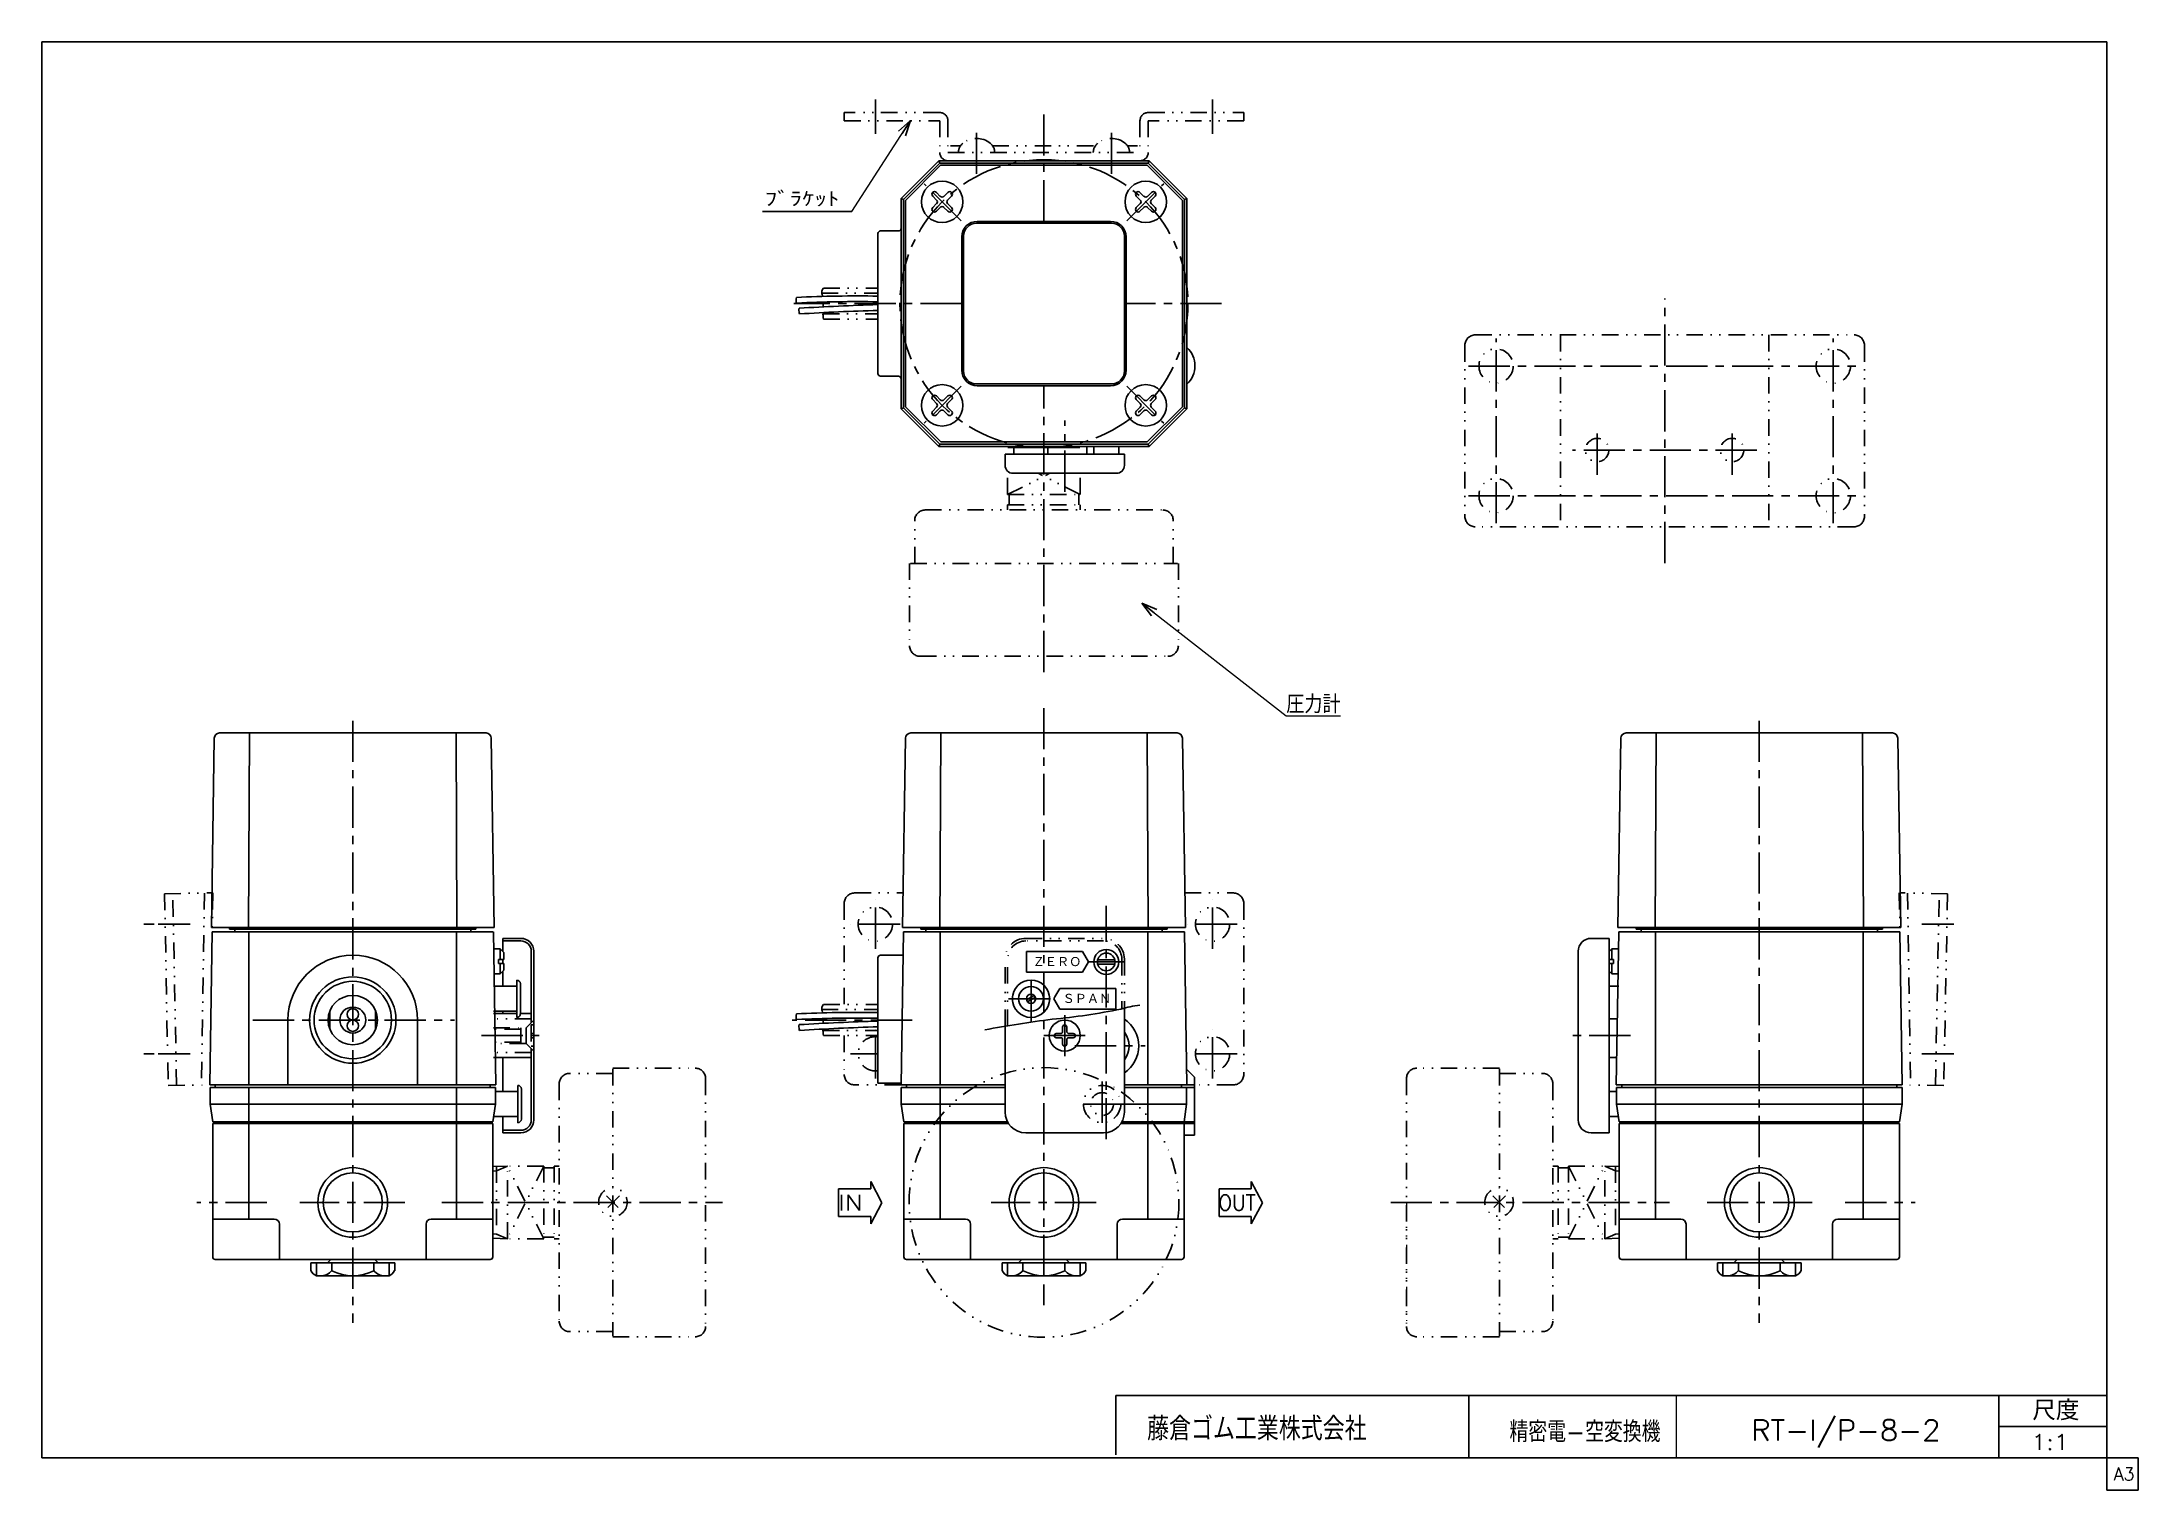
# Model space of a CAD drawing. Header units: millimetres. Extents: x -199 to 205, y -145 to 134.
import ezdxf
from ezdxf.enums import TextEntityAlignment as Align

# ---------------------------------------------------------------- set-up
doc = ezdxf.new("R2010")
doc.units = ezdxf.units.MM
doc.header["$LTSCALE"] = 0.25
doc.linetypes.add('CENTER', pattern=[50.8, 31.75, -6.35, 6.35, -6.35])
doc.linetypes.add('DIVIDE', pattern=[31.75, 12.7, -6.35, 0, -6.35, 0, -6.35])
doc.layers.add('Layer0001', color=7, linetype='Continuous')
doc.layers.add('Layer0014', color=7, linetype='Continuous')
doc.styles.add('FdaStyle0', font='txt.shx', dxfattribs={"width": 0.8, "bigfont": 'bigfont'})

msp = doc.modelspace()

# ---------------------------------------------------------------- texts
at = {"color": 4, "style": 'FdaStyle0'}
for s, height, width, p, p2 in [('ﾌﾞﾗｹｯﾄ', 3, 0.8, (-59.69, 102.69), (-45.29, 102.69)), ('圧力計', 3.5, 0.833333, (40.81, 5.04), (51.31, 5.04)), ('ＺＥＲＯ', 2, 0.746032, (-8.07, -43.91), (1.33, -43.91)), ('ＳＰＡＮ', 2, 0.746032, (-2.3, -51.01), (7.1, -51.01)), ('IN', 3, 0.8, (-45.56, -90.83), (-40.76, -90.83)), ('OUT', 3, 0.8, (27.73, -90.83), (34.93, -90.83)), ('尺度', 3.8, 0.749175, (184.62, -131.28), (193.7, -131.28)), ('藤倉ゴム工業株式会社', 4.5, 0.652778, (14.01, -135.16), (56.31, -135.16)), ('精密電-空変換機', 4, 0.716749, (83.85, -135.5), (112.95, -135.5)), ('RT-I/P-8-2', 4, 0.820225, (130.44, -135.2), (166.94, -135.2)), ('1:1', 3, 0.8, (184.44, -137), (191.64, -137))]:
    msp.add_text(s, height=height, dxfattribs=dict(at, width=width)).set_placement(p, p2, align=Align.FIT)
at = {"layer": 'Layer0014', "color": 7, "style": 'FdaStyle0', "width": 0.8}
msp.add_text('A3', height=2.5, dxfattribs=at).set_placement((200.31, -142.88), (204.31, -142.88), align=Align.FIT)

# ---------------------------------------------------------------- blocks, each defined once
blk = doc.blocks.new('_OPEN30')
at = {"color": 0, "linetype": 'ByBlock', "lineweight": -2}
for p, q in [((-1, 0.267949), (0, 0)), ((0, 0), (-1, -0.267949)), ((0, 0), (-1, 0))]:
    blk.add_line(p, q, dxfattribs=at)
blk = doc.blocks.new('DC_GROUP_RT･IP-8-2_1')
at = {"color": 4, "linetype": 'DIVIDE', "lineweight": 25}
for p, q in [((83.09, -88.01), (80.62, -90.48)), ((80.62, -88.01), (83.09, -90.48))]:
    blk.add_line(p, q, dxfattribs=at)
blk.add_circle((81.85, -89.24), 2.75, dxfattribs=at)
blk = doc.blocks.new('DC_GROUP_RT･IP-8-2_2')
at = {"color": 4, "linetype": 'DIVIDE', "lineweight": 25}
for p, q in [((-87.71, -88.01), (-90.19, -90.48)), ((-90.19, -88.01), (-87.71, -90.48))]:
    blk.add_line(p, q, dxfattribs=at)
blk.add_circle((-88.95, -89.24), 2.75, dxfattribs=at)

# ---------------------------------------------------------------- linework, layer by layer
at = {"color": 4, "linetype": 'CENTER', "lineweight": 25}
for p, q in [((-38.37, 123.38), (-38.37, 116.78)), ((-5.87, 99.89), (-5.87, 121.45)), ((26.63, 123.38), (26.63, 116.78)), ((-18.87, 116.98), (-18.87, 109.09)), ((7.13, 116.98), (7.13, 109.09)), ((113.76, 34), (113.76, 85)), ((-21.72, 84.04), (-54.11, 84.04)), ((28.35, 84.04), (9.98, 84.04)), ((81.26, 41.7), (81.26, 77.3)), ((146.26, 41.7), (146.26, 77.3)), ((75.96, 72), (151.56, 72)), ((-5.87, 13), (-5.87, 68.19)), ((-1.87, 47.77), (-1.87, 61.48)), ((100.76, 51.05), (100.76, 60.55)), ((126.76, 51.05), (126.76, 60.55)), ((131.51, 55.8), (96.01, 55.8)), ((75.96, 47), (151.56, 47)), ((-5.87, 6.04), (-5.87, -106.45)), ((-139.09, 3.61), (-139.09, -112.48)), ((132, 3.61), (132, -112.48)), ((-38.37, -40.37), (-38.37, -30.84)), ((6.13, -77.1), (6.13, -32.1)), ((26.63, -40.37), (26.63, -30.84)), ((-176.6, -35.61), (-170.45, -35.61)), ((-33.61, -35.61), (-43.14, -35.61)), ((31.39, -35.61), (21.86, -35.61)), ((169.51, -35.61), (163.35, -35.61)), ((2.63, -42.91), (9.63, -42.91)), ((-8.37, -54.36), (-8.37, -45.66)), ((-12.72, -50.01), (-4.02, -50.01)), ((-158.35, -54.11), (-119.5, -54.11)), ((-31.29, -54.11), (-54.38, -54.11)), ((-38.37, -65.37), (-38.37, -55.84)), ((-1.87, -61.08), (-1.87, -52.83)), ((26.63, -65.37), (26.63, -55.84)), ((-114.25, -57.11), (-101.94, -57.11)), ((-5.87, -57.11), (2.36, -57.11)), ((0.08, -59.11), (13.63, -59.11)), ((107.16, -57.11), (94.85, -57.11)), ((-170.45, -60.61), (-176.6, -60.61)), ((-37.87, -60.61), (-43.14, -60.61)), ((31.39, -60.61), (21.86, -60.61)), ((163.35, -60.61), (169.51, -60.61)), ((5.33, -65.99), (5.33, -74.65)), ((9.61, -70.31), (0.5, -70.31)), ((-155.65, -89.29), (-169.13, -89.29)), ((-129.04, -89.29), (-149.29, -89.29)), ((-121.92, -89.29), (-67.86, -89.29)), ((4.18, -89.29), (-16.07, -89.29)), ((60.96, -89.29), (114.69, -89.29)), ((121.94, -89.29), (142.19, -89.29)), ((148.56, -89.29), (162.03, -89.29))]:
    msp.add_line(p, q, dxfattribs=at)
at = {"color": 4, "linetype": 'DIVIDE', "lineweight": 25}
for p, q in [((-25.97, 120.88), (-44.37, 120.88)), ((-44.37, 119.28), (-44.37, 120.88)), ((-44.37, 119.28), (-25.97, 119.28)), ((-25.97, 119.28), (-25.97, 113.19)), ((-24.37, 119.28), (-24.37, 113.19)), ((12.63, 119.28), (12.63, 113.19)), ((14.23, 120.88), (32.63, 120.88)), ((14.23, 119.28), (14.23, 113.19)), ((32.63, 119.28), (14.23, 119.28)), ((32.63, 119.28), (32.63, 120.88)), ((-24.37, 113.19), (12.63, 113.19)), ((-23.87, 114.48), (-21.96, 114.48)), ((-15.79, 114.48), (4.04, 114.48)), ((10.21, 114.48), (12.13, 114.48)), ((-48.67, 86.45), (-48.7, 86.31)), ((-48.7, 86.31), (-48.67, 86.01)), ((-48.68, 86.04), (-37.87, 86.04)), ((-48.61, 86.65), (-48.67, 86.45)), ((-48.67, 86.01), (-48.62, 85.8)), ((-48.65, 85.89), (-48.53, 85.46)), ((-48.47, 86.89), (-48.63, 86.6)), ((-48.37, 87.04), (-48.56, 86.75)), ((-48.55, 85.55), (-48.52, 85.43)), ((-48.37, 87.04), (-37.87, 87.04)), ((-48.47, 84.33), (-48.44, 84.22)), ((-48.45, 83.42), (-48.47, 83.4)), ((-48.47, 82.11), (-48.45, 82.29)), ((-48.45, 81.83), (-48.47, 82.09)), ((-48.47, 82.04), (-37.87, 82.04)), ((-48.44, 81.8), (-48.47, 82.01)), ((-48.46, 84.32), (-48.44, 83.44)), ((-48.44, 84.21), (-48.42, 84.04)), ((-48.42, 81.59), (-48.44, 81.8)), ((-48.42, 84.02), (-48.43, 83.48)), ((-48.4, 81.34), (-48.42, 81.59)), ((-48.37, 81.04), (-48.4, 81.34)), ((-48.37, 81.04), (-37.87, 81.04)), ((77.26, 78), (150.26, 78)), ((93.66, 78), (93.66, 41)), ((133.86, 78), (133.86, 41)), ((75.26, 76), (75.26, 43)), ((152.26, 76), (152.26, 43)), ((-12.87, 47.24), (-12.87, 51.71)), ((-12.87, 47.24), (-4.73, 51.31)), ((1.13, 47.24), (-7.01, 51.31)), ((1.13, 47.24), (1.13, 51.31)), ((-12.87, 47.24), (1.13, 47.24)), ((-12.87, 45.24), (1.13, 45.24)), ((-12.87, 45.24), (-12.87, 44.24)), ((-12.57, 45.24), (-12.57, 47.39)), ((0.83, 45.24), (0.83, 47.39)), ((1.13, 45.24), (1.13, 44.24)), ((-30.77, 33.94), (-30.77, 42.24)), ((-28.77, 44.24), (17.03, 44.24)), ((19.03, 33.94), (19.03, 42.24)), ((150.26, 41), (77.26, 41)), ((-31.77, 33.94), (-31.77, 18.14)), ((-31.62, 33.94), (19.88, 33.94)), ((20.03, 33.94), (20.03, 18.14)), ((-29.77, 16.04), (18.88, 16.04)), ((-175.37, -29.77), (-166.08, -29.59)), ((-175.37, -29.77), (-174.65, -66.76)), ((-173.05, -66.73), (-173.77, -29.74)), ((-167.68, -29.62), (-168.25, -66.64)), ((-166.08, -29.59), (-166.19, -37.11)), ((-44.37, -31.61), (-44.37, -51.11)), ((-42.37, -29.61), (-33.02, -29.61)), ((21.27, -29.61), (30.63, -29.61)), ((32.63, -31.61), (32.63, -64.61)), ((158.98, -29.59), (159.1, -37.11)), ((168.27, -29.77), (158.99, -29.59)), ((160.58, -29.62), (161.15, -66.64)), ((165.95, -66.73), (166.67, -29.74)), ((168.27, -29.77), (167.55, -66.76)), ((-9.37, -38.36), (5.63, -38.36)), ((5.63, -38.86), (-9.37, -38.86)), ((-13.37, -55.23), (-13.37, -42.36)), ((-12.87, -55.23), (-12.87, -42.36)), ((9.13, -42.36), (9.13, -51.99)), ((9.63, -42.36), (9.63, -51.81)), ((-48.67, -51.69), (-48.7, -51.84)), ((-48.7, -51.84), (-48.67, -52.14)), ((-48.68, -52.11), (-37.87, -52.11)), ((-48.61, -51.5), (-48.67, -51.69)), ((-48.67, -52.14), (-48.62, -52.35)), ((-48.65, -52.26), (-48.53, -52.68)), ((-48.47, -51.25), (-48.63, -51.55)), ((-48.37, -51.11), (-48.56, -51.4)), ((-48.37, -51.11), (-37.87, -51.11)), ((-104.69, -53.86), (-111.99, -53.86)), ((-111.99, -55.61), (-105.69, -55.61)), ((-106.69, -55.86), (-111.99, -55.86)), ((-106.69, -58.61), (-106.69, -55.61)), ((-104.19, -54.11), (-105.69, -55.61)), ((-105.69, -55.61), (-105.69, -58.61)), ((-104.19, -55.06), (-104.69, -55.06)), ((-104.69, -55.06), (-104.69, -59.16)), ((-48.55, -52.59), (-48.52, -52.72)), ((-48.47, -53.81), (-48.44, -53.92)), ((-48.45, -54.72), (-48.47, -54.75)), ((-48.47, -56.04), (-48.45, -55.86)), ((-48.45, -56.32), (-48.47, -56.06)), ((-48.47, -56.11), (-37.87, -56.11)), ((-48.44, -56.34), (-48.47, -56.14)), ((-48.46, -53.83), (-48.44, -54.71)), ((-48.44, -53.94), (-48.42, -54.1)), ((-48.42, -56.55), (-48.44, -56.34)), ((-48.42, -54.12), (-48.43, -54.67)), ((-48.4, -56.81), (-48.42, -56.55)), ((-106.69, -58.36), (-111.99, -58.36)), ((-105.69, -58.61), (-111.99, -58.61)), ((-104.69, -60.36), (-111.99, -60.36)), ((-105.69, -58.61), (-104.19, -60.11)), ((-104.69, -56.71), (-104.19, -56.71)), ((-104.69, -57.51), (-104.19, -57.51)), ((-104.19, -59.16), (-104.69, -59.16)), ((-48.37, -57.11), (-48.4, -56.81)), ((-48.37, -57.11), (-37.87, -57.11)), ((-44.37, -57.11), (-44.37, -64.61)), ((-88.99, -64.39), (-97.29, -64.39)), ((-88.99, -63.39), (-73.19, -63.39)), ((-88.99, -63.54), (-88.99, -115.04)), ((81.9, -63.39), (66.1, -63.39)), ((81.9, -63.54), (81.9, -115.04)), ((81.9, -64.39), (90.2, -64.39)), ((-174.65, -66.76), (-166.65, -66.61)), ((-99.29, -66.39), (-99.29, -112.19)), ((-71.09, -65.39), (-71.09, -114.04)), ((-33.42, -66.61), (-42.37, -66.61)), ((30.63, -66.61), (23.14, -66.61)), ((64, -65.39), (64, -114.04)), ((92.2, -66.39), (92.2, -112.19)), ((167.55, -66.76), (159.55, -66.61)), ((-111.36, -83.21), (-112.21, -83.23)), ((-109.29, -82.29), (-112.09, -82.37)), ((-111.36, -83.21), (-109.29, -82.29)), ((-111.36, -82.35), (-111.36, -96.22)), ((-109.29, -96.29), (-109.29, -82.29)), ((-102.29, -82.29), (-109.29, -82.29)), ((-102.29, -82.29), (-109.29, -96.29)), ((-102.29, -96.29), (-109.29, -82.29)), ((-100.29, -82.59), (-102.44, -82.59)), ((-102.29, -82.29), (-102.29, -96.29)), ((-100.29, -82.29), (-100.29, -96.29)), ((-100.29, -82.29), (-99.29, -82.29)), ((93.2, -82.29), (92.2, -82.29)), ((93.2, -82.29), (93.2, -96.29)), ((93.2, -82.59), (95.35, -82.59)), ((95.2, -82.29), (95.2, -96.29)), ((95.2, -82.29), (102.2, -82.29)), ((95.2, -82.29), (102.2, -96.29)), ((95.2, -96.29), (102.2, -82.29)), ((102.2, -96.29), (102.2, -82.29)), ((102.2, -82.29), (105, -82.37)), ((104.26, -83.21), (102.2, -82.29)), ((104.26, -82.35), (104.26, -96.22)), ((104.26, -83.21), (105, -83.23)), ((-111.36, -95.37), (-112.09, -95.35)), ((-109.29, -96.29), (-112.09, -96.2)), ((-111.36, -95.37), (-109.29, -96.29)), ((-102.29, -96.29), (-109.29, -96.29)), ((-100.29, -95.99), (-102.44, -95.99)), ((-100.29, -96.29), (-99.29, -96.29)), ((93.2, -96.29), (92.2, -96.29)), ((93.2, -95.99), (95.35, -95.99)), ((95.2, -96.29), (102.2, -96.29)), ((104.26, -95.37), (102.2, -96.29)), ((102.2, -96.29), (105, -96.2)), ((104.26, -95.37), (105, -95.35)), ((-88.99, -114.19), (-97.29, -114.19)), ((-88.99, -115.19), (-73.19, -115.19)), ((81.9, -115.19), (66.1, -115.19)), ((81.9, -114.19), (90.2, -114.19))]:
    msp.add_line(p, q, dxfattribs=at)
at = {"color": 4, "linetype": 'Continuous', "lineweight": 13}
for p, q in [((-42.89, 101.79), (-31.6, 119.37)), ((12.99, 26.28), (40.81, 4.54)), ((40.81, 4.54), (51.31, 4.54)), ((116, -126.5), (116, -138.5))]:
    msp.add_line(p, q, dxfattribs=at)
at = {"color": 4, "linetype": 'Continuous', "lineweight": 25}
for p, q in [((-26.15, 111.59), (-33.42, 104.31)), ((-25.95, 111.12), (-32.95, 104.12)), ((-26.15, 111.59), (14.4, 111.59)), ((-25.95, 111.12), (-26.15, 111.59)), ((-25.95, 111.12), (14.21, 111.12)), ((14.21, 111.12), (14.4, 111.59)), ((14.21, 111.12), (21.21, 104.12)), ((14.4, 111.59), (21.68, 104.31)), ((-25.85, 104.72), (-26.61, 105.48)), ((-25.14, 104.72), (-24.38, 105.48)), ((12.63, 105.48), (13.39, 104.72)), ((14.1, 104.72), (14.86, 105.48)), ((-42.89, 101.79), (-60.14, 101.79)), ((-33.42, 63.76), (-33.42, 104.31)), ((-32.95, 104.12), (-33.42, 104.31)), ((-32.95, 63.96), (-32.95, 104.12)), ((-26.56, 104.01), (-27.32, 104.77)), ((-27.32, 102.55), (-26.56, 103.31)), ((-25.85, 102.6), (-26.61, 101.84)), ((-24.38, 101.84), (-25.14, 102.6)), ((-23.68, 104.77), (-24.44, 104.01)), ((-23.68, 102.55), (-24.44, 103.31)), ((12.69, 104.01), (11.93, 104.77)), ((11.93, 102.55), (12.69, 103.31)), ((12.63, 101.84), (13.39, 102.6)), ((14.86, 101.84), (14.1, 102.6)), ((14.81, 104.01), (15.57, 104.77)), ((14.81, 103.31), (15.57, 102.55)), ((21.21, 104.12), (21.68, 104.31)), ((21.21, 104.12), (21.21, 63.96)), ((21.68, 104.31), (21.68, 63.76)), ((-37.87, 70.54), (-37.87, 97.54)), ((-33.92, 98.04), (-37.37, 98.04)), ((-21.37, 71.04), (-21.37, 97.04)), ((-18.87, 99.54), (7.13, 99.54)), ((9.63, 97.04), (9.63, 71.04)), ((-53.64, 84.93), (-53.66, 84.68)), ((-53.59, 85.24), (-53.64, 84.93)), ((-53.66, 84.68), (-53.64, 84.44)), ((-53.64, 84.44), (-53.6, 84.28)), ((-53.62, 84.35), (-53.54, 84.14)), ((-53.06, 83.14), (-53.09, 82.82)), ((-53.09, 82.82), (-53.06, 82.32)), ((-53.06, 82.32), (-53.02, 82.11)), ((-53.04, 82.2), (-53, 82.04)), ((-33.92, 70.04), (-37.37, 70.04)), ((-26.56, 64.77), (-27.32, 65.53)), ((-26.61, 66.24), (-25.85, 65.48)), ((-24.38, 66.24), (-25.14, 65.48)), ((-23.68, 65.53), (-24.44, 64.77)), ((7.13, 68.54), (-18.87, 68.54)), ((11.93, 65.53), (12.69, 64.77)), ((12.63, 66.24), (13.39, 65.48)), ((14.1, 65.48), (14.86, 66.24)), ((15.57, 65.53), (14.81, 64.77)), ((-32.95, 63.96), (-33.42, 63.76)), ((-26.15, 56.49), (-33.42, 63.76)), ((-25.95, 56.96), (-32.95, 63.96)), ((-26.56, 64.06), (-27.32, 63.3)), ((-25.85, 63.36), (-26.61, 62.6)), ((-24.38, 62.6), (-25.14, 63.36)), ((-24.44, 64.06), (-23.68, 63.3)), ((11.93, 63.3), (12.69, 64.06)), ((13.39, 63.36), (12.63, 62.6)), ((14.1, 63.36), (14.86, 62.6)), ((14.21, 56.96), (21.21, 63.96)), ((14.4, 56.49), (21.68, 63.76)), ((14.81, 64.06), (15.57, 63.3)), ((21.21, 63.96), (21.68, 63.76)), ((-25.95, 56.96), (-26.15, 56.49)), ((14.21, 56.96), (-25.95, 56.96)), ((14.21, 56.96), (14.4, 56.49)), ((14.4, 56.49), (-26.15, 56.49)), ((-13.37, 54.99), (9.63, 54.99)), ((-13.37, 54.99), (-13.37, 52.84)), ((-12.81, 56.3), (1.06, 56.3)), ((-11.65, 56.49), (-11.65, 54.99)), ((-5.1, 56.49), (-5.1, 54.99)), ((2.38, 56.49), (2.38, 54.99)), ((3.73, 54.99), (3.73, 56.49)), ((8.53, 54.99), (8.53, 56.49)), ((9.63, 52.84), (9.63, 54.99)), ((-11.84, 51.31), (8.09, 51.31)), ((-159, 1.24), (-159.17, -36.56)), ((-119.18, 1.24), (-119.01, -36.56)), ((-25.78, 1.24), (-25.95, -36.56)), ((14.04, 1.24), (14.21, -36.56)), ((112.09, 1.24), (111.92, -36.56)), ((151.91, 1.24), (152.08, -36.56)), ((-177.35, -35.61), (-179.38, -35.61)), ((-166.19, -37.11), (-166.65, -66.61)), ((-166.17, -37.11), (-112.01, -37.11)), ((-161.84, -37.11), (-161.84, -36.56)), ((-159.09, -37.11), (-159.09, -66.61)), ((-119.09, -66.61), (-119.09, -37.11)), ((-116.34, -37.11), (-116.34, -36.56)), ((-111.99, -37.11), (-111.54, -66.61)), ((-110.19, -38.36), (-110.19, -40.92)), ((-110.19, -38.36), (-106.69, -38.36)), ((-106.69, -38.86), (-110.19, -38.86)), ((-33.42, -66.59), (-32.95, -37.11)), ((-32.95, -37.11), (21.21, -37.11)), ((-28.62, -37.11), (-28.62, -36.56)), ((-25.87, -37.11), (-25.87, -66.61)), ((14.13, -37.11), (14.13, -66.61)), ((16.88, -37.11), (16.88, -36.56)), ((21.68, -66.61), (21.21, -37.11)), ((103.09, -38.36), (99.59, -38.36)), ((103.09, -38.36), (103.09, -75.86)), ((104.9, -37.11), (104.44, -66.61)), ((159.08, -37.11), (104.92, -37.11)), ((109.25, -37.11), (109.25, -36.56)), ((112, -66.61), (112, -37.11)), ((152, -37.11), (152, -66.61)), ((154.75, -37.11), (154.75, -36.56)), ((159.1, -37.11), (159.55, -66.61)), ((-110.69, -40.41), (-111.99, -40.41)), ((-109.99, -42.41), (-110.99, -42.41)), ((-110.99, -43.21), (-110.99, -42.41)), ((-109.99, -43.21), (-110.99, -43.21)), ((-110.69, -40.41), (-109.99, -41.11)), ((-110.69, -40.41), (-110.69, -42.41)), ((-110.69, -45.21), (-110.69, -43.21)), ((-110.19, -43.21), (-110.19, -42.41)), ((-109.99, -41.11), (-109.99, -42.41)), ((-109.99, -43.21), (-109.99, -44.51)), ((-104.69, -54.61), (-104.69, -40.86)), ((-104.19, -40.86), (-104.19, -73.36)), ((-37.87, -66.31), (-37.87, -42.11)), ((-33.03, -41.61), (-37.37, -41.61)), ((-9.27, -44.91), (-9.27, -40.91)), ((-9.27, -40.91), (1.57, -40.91)), ((1.57, -40.91), (2.73, -42.91)), ((2.73, -42.91), (1.57, -44.91)), ((4.47, -42.51), (7.78, -42.51)), ((4.47, -43.31), (7.78, -43.31)), ((97.09, -40.86), (97.09, -73.36)), ((103.6, -40.41), (103.09, -40.92)), ((103.09, -42.41), (103.9, -42.41)), ((103.09, -43.21), (103.9, -43.21)), ((103.6, -40.41), (103.6, -42.41)), ((103.6, -40.41), (104.9, -40.41)), ((103.6, -45.21), (103.6, -43.21)), ((103.9, -43.21), (103.9, -42.41)), ((-110.69, -45.21), (-111.99, -45.21)), ((-111.99, -47.61), (-107.49, -47.61)), ((-109.99, -44.51), (-110.69, -45.21)), ((-110.19, -44.7), (-110.19, -47.61)), ((-107.49, -53.61), (-107.49, -46.41)), ((-106.79, -52.91), (-106.79, -47.11)), ((1.57, -44.91), (-9.27, -44.91)), ((-2.84, -48.01), (-3.79, -49.65)), ((-2.84, -48.01), (8, -48.01)), ((8, -52.01), (8, -48.01)), ((103.09, -44.7), (103.6, -45.21)), ((104.9, -47.61), (103.09, -47.61)), ((103.6, -45.21), (104.9, -45.21)), ((-143.49, -52.32), (-143.49, -55.9)), ((-134.69, -52.32), (-134.69, -55.9)), ((-111.99, -52.41), (-107.49, -52.41)), ((-110.19, -52.41), (-110.19, -52.86)), ((-7.75, -49.36), (-9.25, -50.22)), ((-7.53, -49.69), (-9.07, -50.58)), ((-3.79, -49.65), (-4, -50.01)), ((-4, -50.01), (-3.79, -50.37)), ((-3.79, -50.37), (-2.84, -52.01)), ((8, -52.01), (-2.84, -52.01)), ((9.63, -51.81), (9.63, -71.86)), ((-151.59, -54.11), (-151.59, -66.61)), ((-126.59, -54.11), (-126.59, -66.61)), ((-111.99, -52.86), (-107.49, -52.86)), ((-106.79, -52.86), (-104.69, -52.86)), ((-53.64, -53.22), (-53.66, -53.47)), ((-53.66, -53.47), (-53.64, -53.71)), ((-53.59, -52.91), (-53.64, -53.22)), ((-53.64, -53.71), (-53.6, -53.86)), ((-53.62, -53.8), (-53.54, -54.01)), ((-53.06, -55), (-53.09, -55.32)), ((-53.09, -55.32), (-53.06, -55.82)), ((-53.06, -55.82), (-53.02, -56.03)), ((-53.04, -55.94), (-53, -56.1)), ((-13.37, -71.86), (-13.37, -55.23)), ((-2.27, -56.31), (-2.27, -55.46)), ((-1.47, -56.31), (-1.47, -55.46)), ((103.09, -53.86), (104.64, -53.86)), ((-104.69, -73.36), (-104.69, -59.61)), ((-2.67, -56.71), (-3.52, -56.71)), ((-2.67, -57.51), (-3.52, -57.51)), ((-2.27, -58.76), (-2.27, -57.91)), ((-1.47, -58.76), (-1.47, -57.91)), ((-0.22, -56.71), (-1.07, -56.71)), ((-0.22, -57.51), (-1.07, -57.51)), ((-177.35, -60.61), (-179.38, -60.61)), ((-104.69, -61.36), (-111.99, -61.36)), ((-110.19, -61.36), (-110.19, -67.91)), ((23.14, -65.11), (21.63, -63.6)), ((103.09, -61.36), (104.52, -61.36)), ((-166.65, -66.61), (-111.54, -66.61)), ((-165.59, -67.11), (-165.59, -66.61)), ((-159.09, -67.11), (-159.09, -73.71)), ((-119.09, -67.11), (-119.09, -73.71)), ((-112.59, -67.11), (-112.59, -66.61)), ((-111.59, -67.91), (-107.29, -67.91)), ((-107.29, -73.91), (-107.29, -66.71)), ((-106.59, -73.21), (-106.59, -67.41)), ((-33.42, -66.31), (-37.87, -66.31)), ((-13.37, -66.61), (-33.42, -66.61)), ((-32.37, -67.11), (-32.37, -66.68)), ((-25.87, -67.11), (-25.87, -73.71)), ((23.14, -66.61), (9.63, -66.61)), ((14.13, -67.11), (14.13, -73.71)), ((20.63, -67.11), (20.63, -66.68)), ((21.63, -67.11), (23.14, -67.11)), ((23.14, -65.11), (23.14, -76.31)), ((104.5, -67.91), (103.09, -67.91)), ((159.55, -66.61), (104.44, -66.61)), ((105.5, -67.11), (105.5, -66.61)), ((112, -67.11), (112, -73.71)), ((152, -67.11), (152, -73.71)), ((158.5, -67.11), (158.5, -66.61)), ((-111.59, -70.31), (-166.59, -70.31)), ((-111.95, -72.71), (-107.29, -72.71)), ((-110.19, -72.71), (-110.19, -75.86)), ((-33.37, -70.31), (-13.37, -70.31)), ((21.63, -70.31), (9.63, -70.31)), ((104.85, -72.71), (103.09, -72.71)), ((104.5, -70.31), (159.5, -70.31)), ((-166.09, -99.79), (-166.09, -74.09)), ((-166.09, -74.09), (-112.09, -74.09)), ((-165.59, -73.71), (-165.59, -74.09)), ((-159.09, -74.09), (-159.09, -92.49)), ((-119.09, -74.09), (-119.09, -92.49)), ((-112.59, -73.71), (-112.59, -74.09)), ((-112.09, -74.09), (-112.09, -99.79)), ((-110.19, -75.36), (-106.69, -75.36)), ((-106.69, -75.86), (-110.19, -75.86)), ((-32.87, -99.79), (-32.87, -74.09)), ((-32.87, -74.09), (-12.7, -74.09)), ((-32.37, -73.71), (-32.37, -74.09)), ((-25.87, -74.09), (-25.87, -92.49)), ((5.63, -75.86), (-9.37, -75.86)), ((8.95, -74.09), (23.14, -74.09)), ((14.13, -74.09), (14.13, -92.49)), ((20.63, -73.71), (20.63, -74.09)), ((21.13, -73.71), (23.14, -73.71)), ((21.13, -74.09), (21.13, -99.79)), ((23.14, -76.31), (21.13, -76.31)), ((99.59, -75.86), (103.09, -75.86)), ((105, -74.09), (105, -99.79)), ((159, -74.09), (105, -74.09)), ((105.5, -73.71), (105.5, -74.09)), ((112, -74.09), (112, -92.49)), ((152, -74.09), (152, -92.49)), ((158.5, -73.71), (158.5, -74.09)), ((159, -99.79), (159, -74.09)), ((-39.26, -86.67), (-45.47, -86.67)), ((-45.47, -86.67), (-45.47, -91.99)), ((-39.26, -86.67), (-39.26, -85.27)), ((-37.09, -89.33), (-39.26, -85.27)), ((34.09, -86.67), (27.89, -86.67)), ((27.89, -86.67), (27.89, -91.99)), ((34.09, -86.67), (34.09, -85.27)), ((36.26, -89.33), (34.09, -85.27)), ((-166.09, -92.49), (-154.22, -92.49)), ((-112.09, -92.49), (-123.97, -92.49)), ((-39.26, -91.99), (-45.47, -91.99)), ((-37.09, -89.33), (-39.26, -93.39)), ((-39.26, -91.99), (-39.26, -93.39)), ((-32.87, -92.49), (-21, -92.49)), ((21.13, -92.49), (9.25, -92.49)), ((34.09, -91.99), (27.89, -91.99)), ((36.26, -89.33), (34.09, -93.39)), ((34.09, -91.99), (34.09, -93.39)), ((105, -92.49), (116.88, -92.49)), ((159, -92.49), (147.12, -92.49)), ((-153.22, -93.49), (-153.22, -100.29)), ((-124.97, -93.49), (-124.97, -100.29)), ((-20, -93.49), (-20, -100.29)), ((8.25, -93.49), (8.25, -100.29)), ((117.88, -93.49), (117.88, -100.29)), ((146.12, -93.49), (146.12, -100.29)), ((-112.59, -100.29), (-165.59, -100.29)), ((-147.18, -100.94), (-131.01, -100.94)), ((-147.18, -102.44), (-147.18, -100.94)), ((-146.09, -103.44), (-146.09, -100.94)), ((-143.99, -100.94), (-143.34, -100.29)), ((-143.14, -102.44), (-143.14, -100.94)), ((-135.05, -102.44), (-135.05, -100.94)), ((-134.19, -100.94), (-134.84, -100.29)), ((-132.09, -103.44), (-132.09, -100.94)), ((-131.01, -102.44), (-131.01, -100.94)), ((20.63, -100.29), (-32.37, -100.29)), ((-13.96, -100.94), (2.21, -100.94)), ((-13.96, -102.44), (-13.96, -100.94)), ((-12.87, -103.44), (-12.87, -100.94)), ((-10.77, -100.94), (-10.12, -100.29)), ((-9.92, -102.44), (-9.92, -100.94)), ((-1.83, -102.44), (-1.83, -100.94)), ((-0.97, -100.94), (-1.62, -100.29)), ((1.13, -103.44), (1.13, -100.94)), ((2.21, -102.44), (2.21, -100.94)), ((105.5, -100.29), (158.5, -100.29)), ((140.08, -100.94), (123.91, -100.94)), ((123.91, -102.44), (123.91, -100.94)), ((125, -103.44), (125, -100.94)), ((127.1, -100.94), (127.75, -100.29)), ((127.96, -102.44), (127.96, -100.94)), ((136.04, -102.44), (136.04, -100.94)), ((136.9, -100.94), (136.25, -100.29)), ((139, -103.44), (139, -100.94)), ((140.08, -102.44), (140.08, -100.94)), ((-146.09, -103.44), (-132.09, -103.44)), ((-12.87, -103.44), (1.13, -103.44)), ((139, -103.44), (125, -103.44)), ((-5.87, -106.45), (-5.87, -109.06)), ((8, -137.96), (8, -126.5)), ((8, -126.5), (199, -126.5)), ((76, -126.5), (76, -138.5)), ((178.14, -138.5), (178.14, -126.5)), ((178.14, -132.5), (199, -132.5))]:
    msp.add_line(p, q, dxfattribs=at)
at = {"color": 4, "linetype": 'DIVIDE', "lineweight": 13}
msp.add_line((64, -89.29), (64, -112.25), dxfattribs=at)
at = {"color": 4, "linetype": 'Continuous', "lineweight": 25}
for centre, radius in [((-25.5, 103.66), 4), ((13.75, 103.66), 4), ((-25.5, 64.42), 4), ((13.75, 64.42), 4), ((6.13, -42.91), 2.4), ((6.13, -42.91), 1.7), ((-139.09, -54.11), 8.33), ((-139.09, -54.11), 7.47), ((-8.37, -50.01), 3.6), ((-8.37, -50.01), 2.38), ((-139.09, -54.11), 4.75), ((-139.09, -54.11), 2.5), ((-139.09, -53.01), 1.1), ((-8.37, -50.01), 0.9), ((-139.09, -55.21), 1.1), ((-1.87, -57.11), 3), ((-139.09, -89.29), 6.72), ((-139.09, -89.29), 5.69), ((-5.87, -89.29), 6.72), ((-5.87, -89.29), 5.69), ((132, -89.29), 6.72), ((132, -89.29), 5.69)]:
    msp.add_circle(centre, radius, dxfattribs=at)
at = {"color": 4, "linetype": 'DIVIDE', "lineweight": 25}
for centre, radius in [((81.26, 72), 3.3), ((146.26, 72), 3.3), ((100.76, 55.8), 2.25), ((126.76, 55.8), 2.25), ((81.26, 47), 3.3), ((146.26, 47), 3.3), ((-38.37, -35.61), 3.3), ((26.63, -35.61), 3.3), ((26.63, -60.61), 3.3), ((-5.87, -89.29), 26), ((5.33, -70.31), 3.6), ((5.33, -70.31), 2.2)]:
    msp.add_circle(centre, radius, dxfattribs=at)
for centre, radius, start, end in [((-25.97, 119.28), 1.6, 0, 90), ((14.23, 119.28), 1.6, 90, 180), ((-24.37, 113.19), 1.6, 180, 270), ((-20.07, 113.16), 2.3, 129.1729, 179.3264), ((-18.87, 111.69), 4.2, 50.8271, 129.1729), ((-17.67, 113.16), 2.3, 0.6736, 50.8271), ((5.93, 113.16), 2.3, 129.1729, 179.3264), ((7.13, 111.69), 4.2, 50.8271, 129.1729), ((8.33, 113.16), 2.3, 0.6736, 50.8271), ((12.63, 113.19), 1.6, 270, 0), ((77.26, 76), 2, 90, 180), ((150.26, 76), 2, 0, 90), ((-28.77, 42.24), 2, 90, 180), ((17.03, 42.24), 2, 0, 90), ((77.26, 43), 2, 180, 270), ((150.26, 43), 2, 270, 0), ((-29.77, 18.04), 2, 180, 270), ((18.03, 18.04), 2, 270, 0), ((-42.37, -31.61), 2, 90, 180), ((30.63, -31.61), 2, 0, 90), ((-9.37, -42.36), 4, 90, 180), ((-9.37, -42.36), 3.5, 90, 180), ((5.63, -42.36), 4, 0, 90), ((5.63, -42.36), 3.5, 0, 90), ((-38.37, -60.61), 3.3, 81.2853, 278.7147), ((-97.29, -66.39), 2, 90, 180), ((-73.09, -65.39), 2, 0, 90), ((-42.37, -64.61), 2, 180, 270), ((30.63, -64.61), 2, 270, 0), ((66, -65.39), 2, 90, 180), ((90.2, -66.39), 2, 0, 90), ((-97.29, -112.19), 2, 180, 270), ((90.2, -112.19), 2, 270, 0), ((-73.09, -113.19), 2, 270, 0), ((66, -113.19), 2, 180, 270)]:
    msp.add_arc(centre, radius, start, end, dxfattribs=at)
at = {"color": 4, "linetype": 'Continuous', "lineweight": 25}
for centre, radius, start, end in [((-26.96, 105.13), 0.5, 45, 225), ((-24.03, 105.13), 0.5, 315, 135), ((12.28, 105.13), 0.5, 45, 225), ((15.21, 105.13), 0.5, 315, 135), ((-26.96, 102.19), 0.5, 135, 315), ((-26.91, 103.66), 0.5, 315, 45), ((-25.5, 105.08), 0.5, 225, 315), ((-25.5, 102.25), 0.5, 45, 135), ((-24.08, 103.66), 0.5, 135, 225), ((-24.03, 102.19), 0.5, 225, 45), ((12.28, 102.19), 0.5, 135, 315), ((12.33, 103.66), 0.5, 315, 45), ((13.75, 105.08), 0.5, 225, 315), ((13.75, 102.25), 0.5, 45, 135), ((15.16, 103.66), 0.5, 135, 225), ((15.21, 102.19), 0.5, 225, 45), ((-37.37, 97.54), 0.5, 90, 180), ((-33.92, 98.54), 0.5, 270, 360), ((-18.87, 97.04), 2.5, 90, 180), ((7.13, 97.04), 2.5, 0, 90), ((-41.9, -152.98), 238.5, 89.0326, 92.81), ((-41.9, -152.98), 237.4, 89.0282, 92.81), ((-21.47, -446.37), 530.46, 91.7724, 93.4149), ((-21.47, -446.37), 529.36, 91.7761, 93.4149), ((18.43, 72.04), 4.8, 312.6161, 47.3839), ((-37.37, 70.54), 0.5, 180, 270), ((-33.92, 69.54), 0.5, 360, 90), ((-18.87, 71.04), 2.5, 180, 270), ((7.13, 71.04), 2.5, 270, 0), ((-26.96, 65.88), 0.5, 45, 225), ((-26.91, 64.42), 0.5, 315, 45), ((-25.5, 65.83), 0.5, 225, 315), ((-24.08, 64.42), 0.5, 135, 225), ((-24.03, 65.88), 0.5, 315, 135), ((12.28, 65.88), 0.5, 45, 225), ((12.33, 64.42), 0.5, 315, 45), ((13.75, 65.83), 0.5, 225, 315), ((15.16, 64.42), 0.5, 135, 225), ((15.21, 65.88), 0.5, 315, 135), ((-26.96, 62.95), 0.5, 135, 315), ((-25.5, 63), 0.5, 45, 135), ((-24.03, 62.95), 0.5, 225, 45), ((12.28, 62.95), 0.5, 135, 315), ((13.75, 63), 0.5, 45, 135), ((15.21, 62.95), 0.5, 225, 45), ((-11.84, 52.84), 1.53, 180, 270), ((8.09, 52.84), 1.53, 270, 360), ((-106.69, -40.86), 2.5, 0, 90), ((-106.69, -40.86), 2, 0, 90), ((99.59, -40.86), 2.5, 90, 180), ((-139.09, -54.11), 12.5, 0, 180), ((-37.37, -42.11), 0.5, 90, 180), ((-107.49, -47.11), 0.7, 0, 90), ((-15.78, 68.74), 123.24, 275.3401, 281.5873), ((15.48, -74.81), 23.73, 97.0111, 105.933), ((-107.49, -52.91), 0.7, 270, 4.0856), ((-41.9, -291.13), 238.5, 89.0326, 92.81), ((-41.9, -291.13), 237.4, 89.0282, 92.81), ((-21.47, -584.52), 530.46, 91.7724, 93.4149), ((-21.47, -584.52), 529.36, 91.7761, 93.4149), ((24.87, -282.02), 229.91, 97.2933, 100.5593), ((-2.67, -56.31), 0.4, 270, 0), ((-1.87, -55.46), 0.4, 0, 180), ((-1.07, -56.31), 0.4, 180, 270), ((6.13, -59.11), 6.25, 304.0558, 55.9442), ((6.13, -59.11), 4.4, 322.6982, 37.3018), ((-3.52, -57.11), 0.4, 90, 270), ((-2.67, -57.91), 0.4, 360, 90), ((-1.87, -58.76), 0.4, 180, 0), ((-1.07, -57.91), 0.4, 90, 180), ((-0.22, -57.11), 0.4, 270, 90), ((-107.29, -67.41), 0.7, 0, 90), ((-9.37, -71.86), 4, 180, 270), ((5.63, -71.86), 4, 270, 0), ((-107.29, -73.21), 0.7, 270, 0), ((-106.69, -73.36), 2, 270, 0), ((-106.69, -73.36), 2.5, 270, 0), ((99.59, -73.36), 2.5, 180, 270), ((-154.22, -93.49), 1, 0, 90), ((-123.97, -93.49), 1, 90, 180), ((-21, -93.49), 1, 0, 90), ((9.25, -93.49), 1, 90, 180), ((116.88, -93.49), 1, 0, 90), ((147.12, -93.49), 1, 90, 180), ((-165.59, -99.79), 0.5, 180, 270), ((-112.59, -99.79), 0.5, 270, 360), ((-32.37, -99.79), 0.5, 180, 270), ((20.63, -99.79), 0.5, 270, 360), ((105.5, -99.79), 0.5, 180, 270), ((158.5, -99.79), 0.5, 270, 0), ((-145.01, -101.18), 2.5, 210.1623, 244.3963), ((-145.32, -100.57), 2.87, 270, 319.4754), ((-139.09, -94.77), 8.67, 242.2042, 297.7958), ((-132.87, -100.57), 2.87, 220.5246, 270), ((-133.18, -101.18), 2.5, 295.6037, 329.8377), ((-11.79, -101.18), 2.5, 210.1623, 244.3963), ((-12.1, -100.57), 2.87, 270, 319.4754), ((-5.87, -94.77), 8.67, 242.2042, 297.7958), ((0.35, -100.57), 2.87, 220.5246, 270), ((0.04, -101.18), 2.5, 295.6037, 329.8377), ((126.08, -101.18), 2.5, 210.1623, 244.3963), ((125.78, -100.57), 2.87, 270, 319.4754), ((132, -94.77), 8.67, 242.2042, 297.7958), ((138.22, -100.57), 2.87, 220.5246, 270), ((137.92, -101.18), 2.5, 295.6037, 329.8377)]:
    msp.add_arc(centre, radius, start, end, dxfattribs=at)
at = {"layer": 'Layer0001', "color": 4, "linetype": 'Continuous', "lineweight": 25}
for p, q in [((-111.59, -67.11), (-166.59, -67.11)), ((-166.59, -67.11), (-166.59, -70.31)), ((-111.59, -67.11), (-111.59, -70.31)), ((-33.37, -67.11), (-13.37, -67.11)), ((-33.37, -67.11), (-33.37, -70.31)), ((21.63, -67.11), (9.63, -67.11)), ((21.63, -67.11), (21.63, -70.31)), ((104.5, -67.11), (159.5, -67.11)), ((104.5, -67.11), (104.5, -70.31)), ((159.5, -67.11), (159.5, -70.31)), ((-166.59, -70.31), (-166.09, -73.71)), ((-111.59, -70.31), (-112.09, -73.71)), ((-33.37, -70.31), (-32.87, -73.71)), ((21.63, -70.31), (21.13, -73.71)), ((104.5, -70.31), (105, -73.71)), ((159.5, -70.31), (159, -73.71)), ((-112.09, -73.71), (-166.09, -73.71)), ((-32.87, -73.71), (-12.92, -73.71)), ((21.13, -73.71), (9.17, -73.71)), ((105, -73.71), (159, -73.71))]:
    msp.add_line(p, q, dxfattribs=at)
at = {"layer": 'Layer0014', "color": 5, "linetype": 'Continuous', "lineweight": 25}
for p, q in [((199, 134.5), (-199, 134.5)), ((-199, 134.5), (-199, -138.5)), ((199, -144.75), (199, 134.5)), ((-199, -138.5), (205, -138.5)), ((205, -144.75), (205, -138.5)), ((199, -144.75), (205, -144.75))]:
    msp.add_line(p, q, dxfattribs=at)
at = {"layer": 'Layer0014', "color": 4, "linetype": 'Continuous', "lineweight": 25}
for p, q in [((-32.54, 103.95), (-25.79, 110.71)), ((-25.79, 110.71), (14.04, 110.71)), ((14.04, 110.71), (20.8, 103.95)), ((-32.54, 103.95), (-32.54, 64.13)), ((20.8, 103.95), (20.8, 64.13)), ((6.98, 99.89), (-18.72, 99.89)), ((-21.72, 71.19), (-21.72, 96.89)), ((9.98, 96.89), (9.98, 71.19)), ((6.98, 68.19), (-18.72, 68.19)), ((-25.78, 57.37), (-32.54, 64.13)), ((14.04, 57.37), (20.8, 64.13)), ((14.04, 57.37), (-25.78, 57.37)), ((-166.34, -36.26), (-165.78, 0.26)), ((-164.78, 1.24), (-113.41, 1.24)), ((-111.84, -36.26), (-112.41, 0.26)), ((-33.12, -36.26), (-32.56, 0.26)), ((-31.56, 1.24), (19.81, 1.24)), ((21.38, -36.26), (20.81, 0.26)), ((104.75, -36.26), (105.31, 0.26)), ((157.68, 1.24), (106.31, 1.24)), ((159.25, -36.26), (158.68, 0.26)), ((-166.34, -36.26), (-111.84, -36.26)), ((-162.84, -36.56), (-162.84, -36.26)), ((-115.34, -36.56), (-115.34, -36.26)), ((-33.12, -36.26), (21.38, -36.26)), ((-29.62, -36.56), (-29.62, -36.26)), ((17.88, -36.56), (17.88, -36.26)), ((159.25, -36.26), (104.75, -36.26)), ((108.25, -36.56), (108.25, -36.26)), ((155.75, -36.56), (155.75, -36.26)), ((-115.34, -36.56), (-162.84, -36.56)), ((17.88, -36.56), (-29.62, -36.56)), ((108.25, -36.56), (155.75, -36.56))]:
    msp.add_line(p, q, dxfattribs=at)
at = {"layer": 'Layer0014', "color": 4, "linetype": 'CENTER', "lineweight": 25}
for p, q in [((-21.82, 99.98), (-28.96, 107.12)), ((10.07, 99.98), (17.21, 107.12)), ((-21.82, 68.1), (-28.96, 60.96)), ((10.07, 68.1), (17.21, 60.96))]:
    msp.add_line(p, q, dxfattribs=at)
msp.add_circle((-5.87, 84.04), 27.75, dxfattribs=at)
at = {"layer": 'Layer0014', "color": 4, "linetype": 'Continuous', "lineweight": 25}
for centre, radius, start, end in [((-18.72, 96.89), 3, 90, 180), ((6.98, 96.89), 3, 0, 90), ((-18.72, 71.19), 3, 180, 270), ((6.98, 71.19), 3, 270, 0), ((-164.78, 0.24), 1, 90, 179.1), ((-113.41, 0.24), 1, 0.9, 90), ((-31.56, 0.24), 1, 90, 179.1), ((19.81, 0.24), 1, 0.9, 90), ((106.31, 0.24), 1, 90, 179.1), ((157.68, 0.24), 1, 0.9, 90)]:
    msp.add_arc(centre, radius, start, end, dxfattribs=at)

# ---------------------------------------------------------------- block references
at = {"color": 4, "xscale": 3.000002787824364, "yscale": 2.999989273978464}
for p, rotation in [((-31.6, 119.37), 57.29137584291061), ((12.99, 26.28), 142.0012675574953)]:
    msp.add_blockref('_OPEN30', p, dxfattribs=dict(at, rotation=rotation))
at = {"linetype": 'Continuous'}
for name in ['DC_GROUP_RT･IP-8-2_2', 'DC_GROUP_RT･IP-8-2_1']:
    msp.add_blockref(name, (0, 0), dxfattribs=at)

msp.set_redraw_order([(e.dxf.handle, doc.entitydb.next_handle()) for e in msp.query("TEXT MTEXT ATTDEF DIMENSION ARC_DIMENSION")])  # texts and dimensions are drawn at this point

doc.saveas('drawing.dxf')
